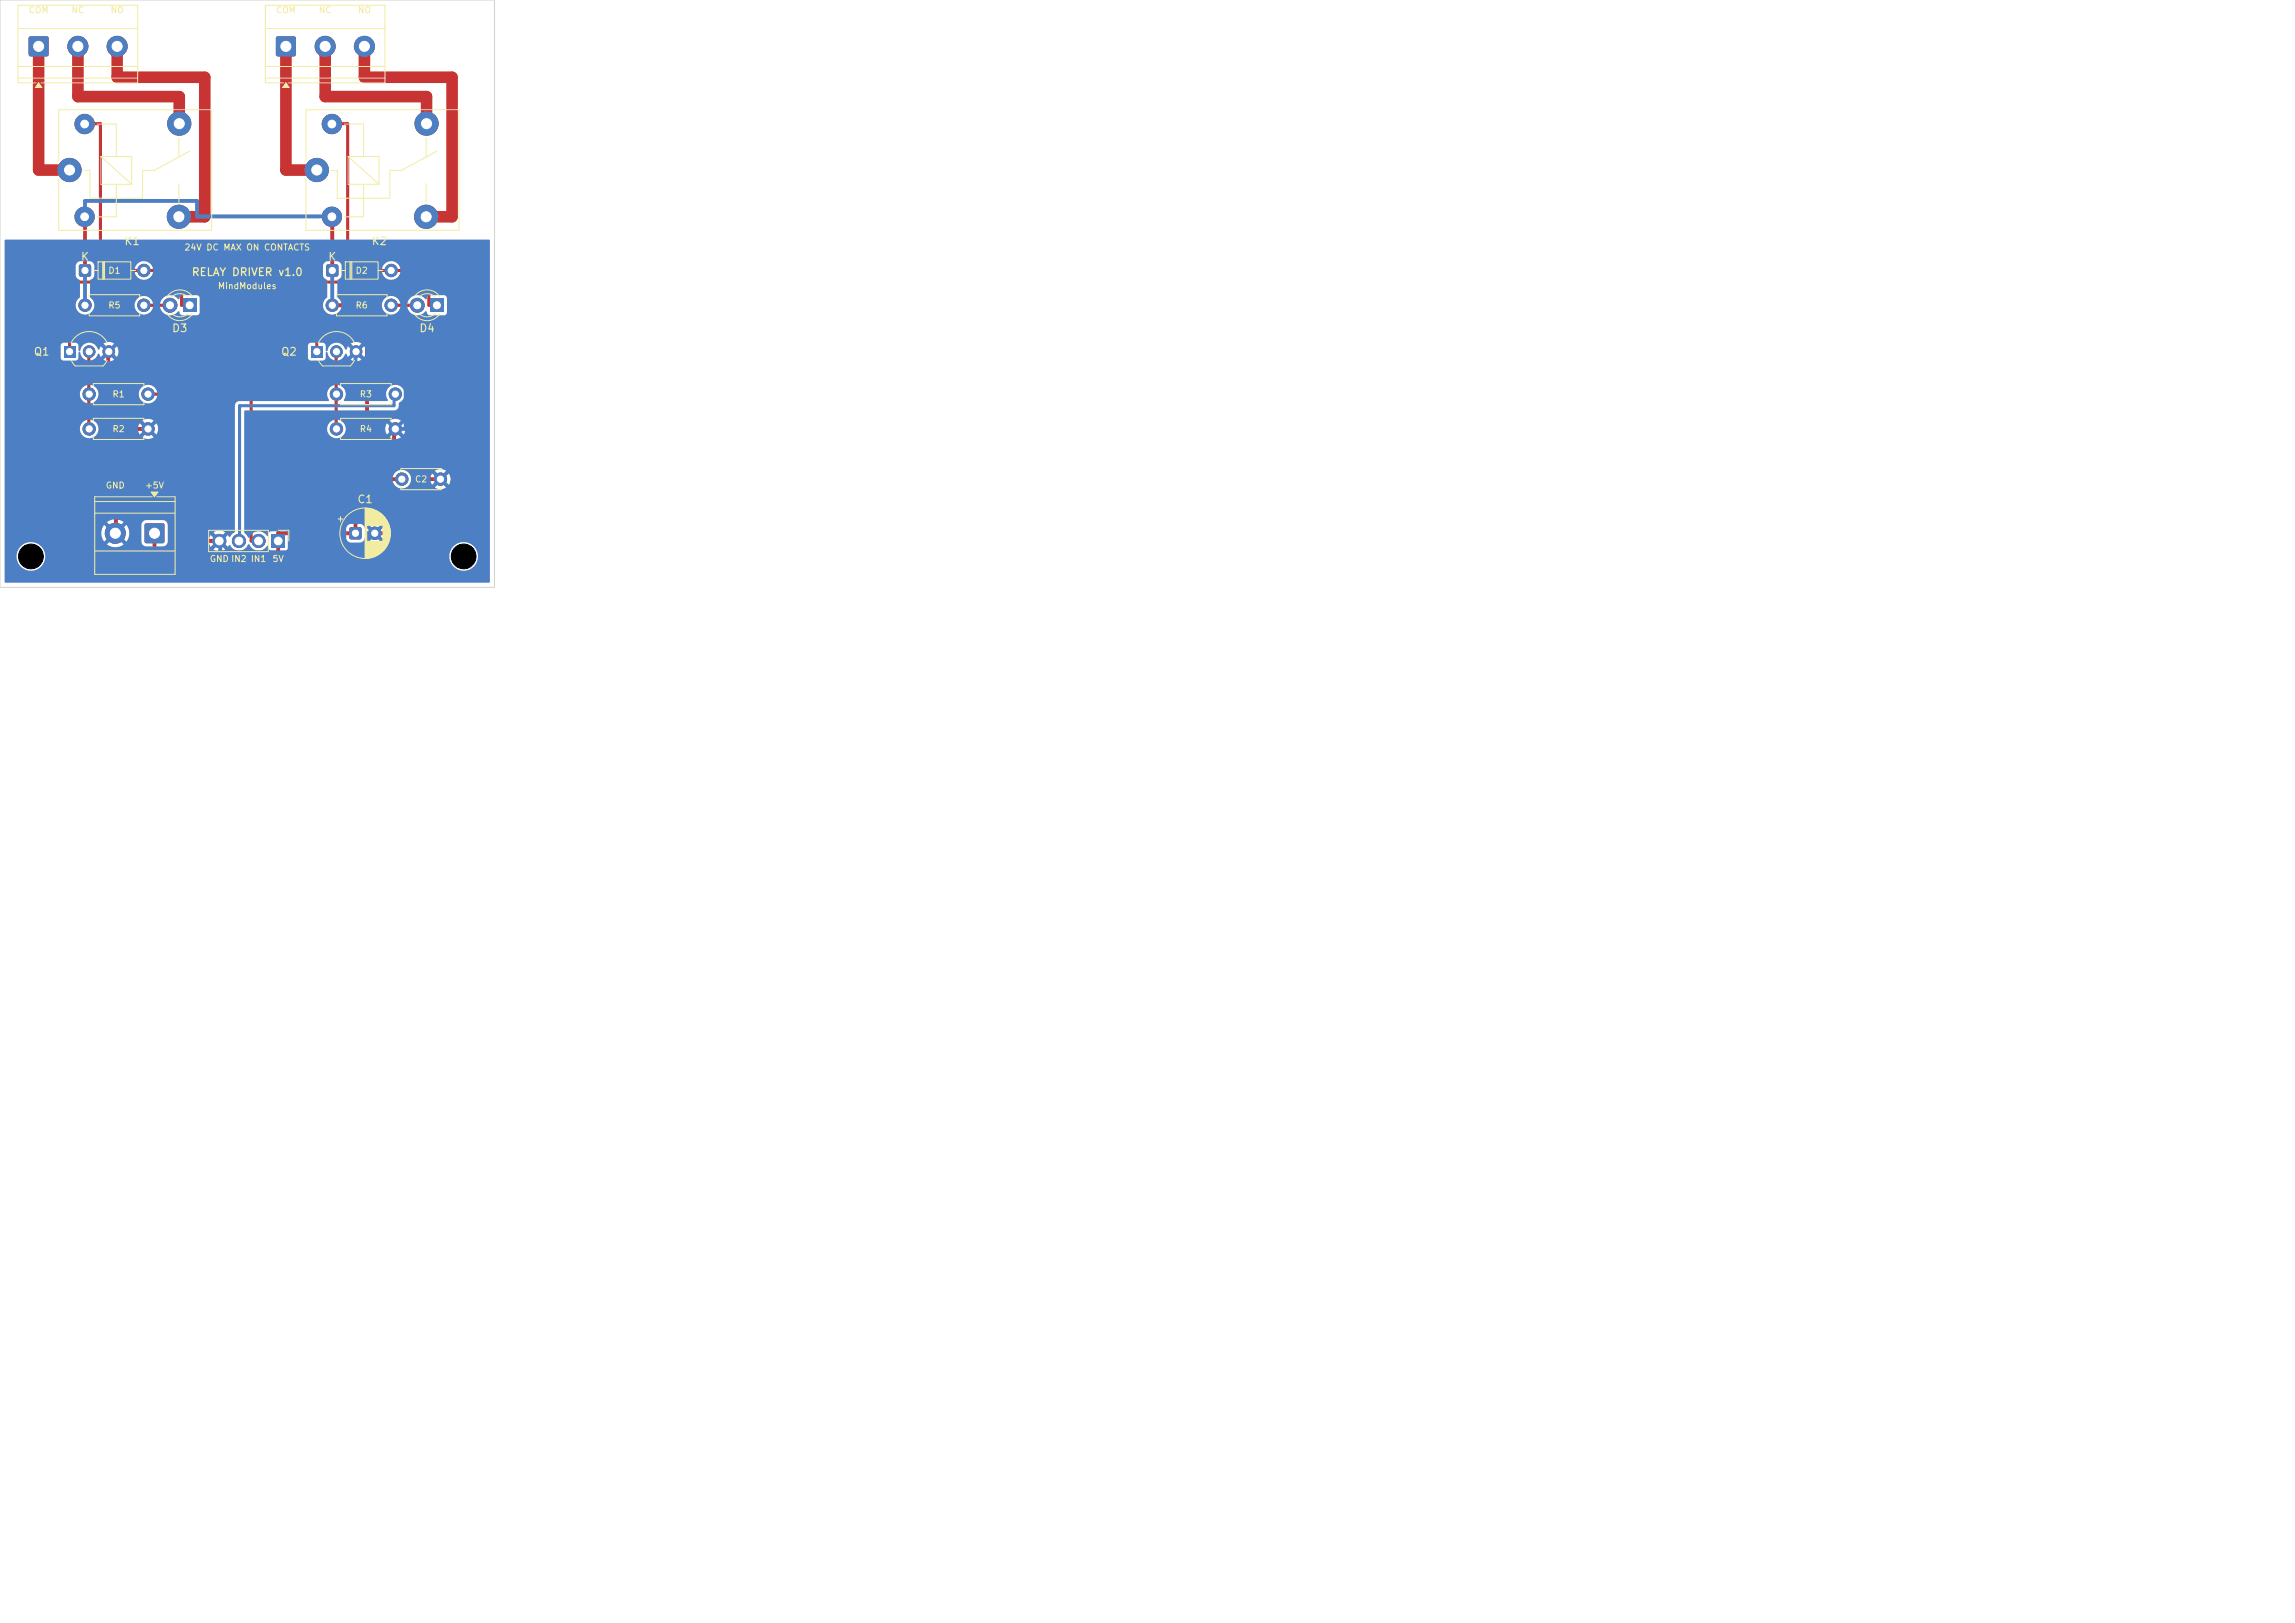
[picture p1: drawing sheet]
<svg xmlns="http://www.w3.org/2000/svg" width="297mm" height="210mm" viewBox="0 0 297 210" stroke-linecap="round" stroke-linejoin="round" font-family="sans-serif">
<defs><g id="words">
<g font-size="1" fill="#f2eda1">
<text x="10.4" y="34">K</text>
<text x="16" y="32">K1</text>
<text x="24.7" y="36">RELAY DRIVER v1.0</text>
<text x="42.4" y="34">K</text>
<text x="48" y="32">K2</text>
<text x="4.3" y="46.3">Q1</text>
<text x="22.2" y="43.2">D3</text>
<text x="36.3" y="46.3">Q2</text>
<text x="54.2" y="43.2">D4</text>
<text x="46.2" y="65.4">C1</text>
</g>
<g font-size=".8" fill="#f2eda1">
<text x="3.6" y="1.9">COM</text>
<text x="9.2" y="1.9">NC</text>
<text x="14.2" y="1.9">NO</text>
<text x="35.6" y="1.9">COM</text>
<text x="41.2" y="1.9">NC</text>
<text x="46.2" y="1.9">NO</text>
<text x="13.9" y="35.6">D1</text>
<text x="23.8" y="32.6">24V DC MAX ON CONTACTS</text>
<text x="45.9" y="35.6">D2</text>
<text x="13.9" y="40.1">R5</text>
<text x="28.1" y="37.6">MindModules</text>
<text x="45.9" y="40.1">R6</text>
<text x="14.5" y="51.6">R1</text>
<text x="46.5" y="51.6">R3</text>
<text x="14.5" y="56.1">R2</text>
<text x="46.5" y="56.1">R4</text>
<text x="13.6" y="63.4">GND</text>
<text x="18.7" y="63.4">+5V</text>
<text x="53.6" y="62.6">C2</text>
<text x="27.1" y="72.9">GND IN2 IN1</text>
<text x="35.2" y="72.9">5V</text>
</g>
</g></defs>
<path d="M23.6 38.6h1.8v1.8h-1.8z" fill="#c83434"/>
<circle cx="22" cy="39.5" r=".9" fill="#c83434" stroke="#c83434" stroke-width=".13"/>
<path d="M10.3 34.3l.2-.1 1.2 .1 .1 .2-.1 1.2-.2 .1-1.2-.1-.1-.1z" fill="#c83434"/>
<g fill="#c83434" stroke="#c83434" stroke-width=".13">
<circle cx="18.6" cy="35" r=".8"/>
<circle cx="41" cy="22" r="1.5"/>
<circle cx="42.9" cy="28" r="1.25"/>
<circle cx="55.1" cy="28" r="1.5"/>
<circle cx="55.2" cy="16" r="1.5"/>
<circle cx="42.9" cy="16" r="1.25"/>
<circle cx="52" cy="62" r=".8"/>
<circle cx="57" cy="62" r=".8"/>
<circle cx="51.2" cy="51" r=".8"/>
<circle cx="43.5" cy="51" r=".8"/>
</g>
<path d="M3.8 4.8l.2-.1h2l.2 .1 .1 .2v2.1l-.1 .1-.2 .1h-2l-.2-.1-.1-.1v-2.1z" fill="#c83434"/>
<g fill="#c83434" stroke="#c83434" stroke-width=".13">
<circle cx="10.1" cy="6" r="1.3"/>
<circle cx="15.2" cy="6" r="1.3"/>
<circle cx="11" cy="39.5" r=".8"/>
<circle cx="18.6" cy="39.5" r=".8"/>
</g>
<path d="M18.8 67.8l.1-.1h2.1l.2 .1 .1 .2v2.1l-.1 .1-.2 .1h-2.1l-.1-.1-.1-.1v-2.1z" fill="#c83434"/>
<circle cx="14.9" cy="69" r="1.3" fill="#c83434" stroke="#c83434" stroke-width=".13"/>
<path d="M40.3 44.8h1.4v1.5h-1.4z" fill="#c83434"/>
<g fill="#c83434" stroke="#c83434" stroke-width=".13">
<circle cx="43.5" cy="45.5" r=".75"/>
<circle cx="46.1" cy="45.5" r=".75"/>
<circle cx="43.5" cy="55.5" r=".8"/>
<circle cx="51.2" cy="55.5" r=".8"/>
</g>
<path d="M42.3 34.3l.1-.1 1.3 .1 .1 .2-.1 1.2-.1 .1-1.3-.1-.1-.1z" fill="#c83434"/>
<circle cx="50.6" cy="35" r=".8" fill="#c83434" stroke="#c83434" stroke-width=".13"/>
<path d="M35.8 4.8l.1-.1h2.2l.1 .1 .1 .2v2.1l-.1 .1-.1 .1h-2.2l-.1-.1-.1-.1v-2.1z" fill="#c83434"/>
<g fill="#c83434" stroke="#c83434" stroke-width=".13">
<circle cx="42.1" cy="6" r="1.3"/>
<circle cx="47.2" cy="6" r="1.3"/>
<circle cx="11.5" cy="55.5" r=".8"/>
<circle cx="19.2" cy="55.5" r=".8"/>
</g>
<path d="M55.6 38.6h1.8v1.8h-1.8z" fill="#c83434"/>
<g fill="#c83434" stroke="#c83434" stroke-width=".13">
<circle cx="54" cy="39.5" r=".9"/>
<circle cx="9" cy="22" r="1.5"/>
<circle cx="10.9" cy="28" r="1.25"/>
<circle cx="23.1" cy="28" r="1.5"/>
<circle cx="23.2" cy="16" r="1.5"/>
<circle cx="10.9" cy="16" r="1.25"/>
<circle cx="19.2" cy="51" r=".8"/>
<circle cx="11.5" cy="51" r=".8"/>
</g>
<path d="M8.2 44.8h1.6v1.5h-1.6z" fill="#c83434"/>
<g fill="#c83434" stroke="#c83434" stroke-width=".13">
<circle cx="11.5" cy="45.5" r=".75"/>
<circle cx="14.1" cy="45.5" r=".75"/>
<circle cx="43" cy="39.5" r=".8"/>
<circle cx="50.6" cy="39.5" r=".8"/>
</g>
<path d="M35.2 69.2h1.6v1.7h-1.6z" fill="#c83434"/>
<g fill="#c83434" stroke="#c83434" stroke-width=".13">
<circle cx="33.5" cy="70" r=".85"/>
<circle cx="30.9" cy="70" r=".85"/>
<circle cx="28.4" cy="70" r=".85"/>
</g>
<path d="M45.3 68.3l.2-.1 1.2 .1 .1 .2-.1 1.2-.2 .1-1.2-.1-.1-.1z" fill="#c83434"/>
<circle cx="48.5" cy="69" r=".8" fill="#c83434" stroke="#c83434" stroke-width=".13"/>
<g fill="none" stroke="#c83434" stroke-width=".4">
<path d="M10.9 16.1l2.1-.1v20.5h-4v9M43 16.1l2-.1v20.5h-4v9M13 35h10.5v4.5h1M18.5 39.5h3.5M45 35h10.5v4.5h1M50.5 39.5h3.5M11.5 51h.1M11.5 45.5v10M19 51h13.5v19h1M43.5 51h.1M43.5 45.5v10M51 51h.2"/>
<path d="M30.9 70h.1"/>
</g>
<path d="M5 6v16h4M10.1 6v6.5h13.1v3.5M15.2 6v4h11.3v18.1h-3.4M37 6v16h4M42.1 6v6.5h13.1v3.5M47.2 6v4h11.3v18.1h-3.4" fill="none" stroke="#c83434" stroke-width="1.5"/>
<path d="M10.9 28.1l.1-.1v7M43 28.1v-.1v7M43 39.5h4.5v22.5M14.1 45.5h-.1v10h5.2M15 55.5v13.5h-.1M46 45.5h.1M51.2 55.5h-.2v5h2.5v8.5h-5M15 67h7v3h6.5M52 62h-6v7h-10v2.5h-16v-2.5M53.5 62h3.5" fill="none" stroke="#c83434" stroke-width=".5"/>
<path d="M23.6 38.6h1.8v1.8h-1.8z" fill="#4d7fc4"/>
<circle cx="22" cy="39.5" r=".9" fill="#4d7fc4" stroke="#4d7fc4" stroke-width=".13"/>
<path d="M10.3 34.3l.2-.1 1.2 .1 .1 .2-.1 1.2-.2 .1-1.2-.1-.1-.1z" fill="#4d7fc4"/>
<g fill="#4d7fc4" stroke="#4d7fc4" stroke-width=".13">
<circle cx="18.6" cy="35" r=".8"/>
<circle cx="41" cy="22" r="1.5"/>
<circle cx="42.9" cy="28" r="1.25"/>
<circle cx="55.1" cy="28" r="1.5"/>
<circle cx="55.2" cy="16" r="1.5"/>
<circle cx="42.9" cy="16" r="1.25"/>
<circle cx="52" cy="62" r=".8"/>
<circle cx="57" cy="62" r=".8"/>
<circle cx="51.2" cy="51" r=".8"/>
<circle cx="43.5" cy="51" r=".8"/>
</g>
<path d="M3.8 4.8l.2-.1h2l.2 .1 .1 .2v2.1l-.1 .1-.2 .1h-2l-.2-.1-.1-.1v-2.1z" fill="#4d7fc4"/>
<g fill="#4d7fc4" stroke="#4d7fc4" stroke-width=".13">
<circle cx="10.1" cy="6" r="1.3"/>
<circle cx="15.2" cy="6" r="1.3"/>
<circle cx="11" cy="39.5" r=".8"/>
<circle cx="18.6" cy="39.5" r=".8"/>
</g>
<path d="M18.8 67.8l.1-.1h2.1l.2 .1 .1 .2v2.1l-.1 .1-.2 .1h-2.1l-.1-.1-.1-.1v-2.1z" fill="#4d7fc4"/>
<circle cx="14.9" cy="69" r="1.3" fill="#4d7fc4" stroke="#4d7fc4" stroke-width=".13"/>
<path d="M40.3 44.8h1.4v1.5h-1.4z" fill="#4d7fc4"/>
<g fill="#4d7fc4" stroke="#4d7fc4" stroke-width=".13">
<circle cx="43.5" cy="45.5" r=".75"/>
<circle cx="46.1" cy="45.5" r=".75"/>
<circle cx="43.5" cy="55.5" r=".8"/>
<circle cx="51.2" cy="55.5" r=".8"/>
</g>
<path d="M42.3 34.3l.1-.1 1.3 .1 .1 .2-.1 1.2-.1 .1-1.3-.1-.1-.1z" fill="#4d7fc4"/>
<circle cx="50.6" cy="35" r=".8" fill="#4d7fc4" stroke="#4d7fc4" stroke-width=".13"/>
<path d="M35.8 4.8l.1-.1h2.2l.1 .1 .1 .2v2.1l-.1 .1-.1 .1h-2.2l-.1-.1-.1-.1v-2.1z" fill="#4d7fc4"/>
<g fill="#4d7fc4" stroke="#4d7fc4" stroke-width=".13">
<circle cx="42.1" cy="6" r="1.3"/>
<circle cx="47.2" cy="6" r="1.3"/>
<circle cx="11.5" cy="55.5" r=".8"/>
<circle cx="19.2" cy="55.5" r=".8"/>
</g>
<path d="M55.6 38.6h1.8v1.8h-1.8z" fill="#4d7fc4"/>
<g fill="#4d7fc4" stroke="#4d7fc4" stroke-width=".13">
<circle cx="54" cy="39.5" r=".9"/>
<circle cx="9" cy="22" r="1.5"/>
<circle cx="10.9" cy="28" r="1.25"/>
<circle cx="23.1" cy="28" r="1.5"/>
<circle cx="23.2" cy="16" r="1.5"/>
<circle cx="10.9" cy="16" r="1.25"/>
<circle cx="19.2" cy="51" r=".8"/>
<circle cx="11.5" cy="51" r=".8"/>
</g>
<path d="M8.2 44.8h1.6v1.5h-1.6z" fill="#4d7fc4"/>
<g fill="#4d7fc4" stroke="#4d7fc4" stroke-width=".13">
<circle cx="11.5" cy="45.5" r=".75"/>
<circle cx="14.1" cy="45.5" r=".75"/>
<circle cx="43" cy="39.5" r=".8"/>
<circle cx="50.6" cy="39.5" r=".8"/>
</g>
<path d="M35.2 69.2h1.6v1.7h-1.6z" fill="#4d7fc4"/>
<g fill="#4d7fc4" stroke="#4d7fc4" stroke-width=".13">
<circle cx="33.5" cy="70" r=".85"/>
<circle cx="30.9" cy="70" r=".85"/>
<circle cx="28.4" cy="70" r=".85"/>
</g>
<path d="M45.3 68.3l.2-.1 1.2 .1 .1 .2-.1 1.2-.2 .1-1.2-.1-.1-.1z" fill="#4d7fc4"/>
<circle cx="48.5" cy="69" r=".8" fill="#4d7fc4" stroke="#4d7fc4" stroke-width=".13"/>
<g fill="none" stroke="#4d7fc4" stroke-width=".4">
<path d="M11 16l-.1 .1M43 16v.1M18.5 39.5h.1M18.5 35h.1M24.5 39.5h.1M50.5 39.5h.1M50.5 35h.1M56.5 39.5h.1M11.5 55.5h.1M11.5 45.5h.1M11.5 51h.1M19 51h.2"/>
<path d="M43.5 55.5h.1M43.5 45.5h.1M43.5 51h.1M51.2 51h-.2v1.5h-20v17.5h-.1M33.5 70h.1"/>
</g>
<path d="M10.9 28.1l.1-2.1h14.5v2h17.5v.1M11 35v4.5M43 35v4.5M14 45.5h.1M19 55.5h.2M46.1 45.5h-.1v4h6.5v6h-1.5M14.9 69h.1M48.5 69h-1v2.5h-19v-1.5h-.1" fill="none" stroke="#4d7fc4" stroke-width=".5"/>
<path d="M.6 31.1l62.7-.1 .1 .1v44.2l-.1 .1h-62.6l-.1-3.5h1.5a1.85 1.85 0 0 0 1.9 2 1.85 1.85 0 0 0 1.9-2h52.2v.2a1.85 1.85 0 0 0 2.9 1.5 1.85 1.85 0 0 0 0-3.2 1.85 1.85 0 0 0-2.9 1.5h-52.2l-.1-.3a1.85 1.85 0 0 0-1.9-1.5 1.85 1.85 0 0 0-1.8 1.8h-1.5v-3h12.5l.1 .7 .3 .5 .8-.9 .4 .4-.9 .8a1.79 1.79 0 0 0 2.2 0l-.8-.8 .3-.4 .9 .9v-.1a1.79 1.79 0 0 0 0-2.1l-.9 .9-.3-.4 .5-.5h2.6v2.3a.65 .65 0 0 0 .6 .5h2.3a.68 .68 0 0 0 .5-.8h5.3l.1 .4 .2 .5 .6-.7 .2 .3 .2 .1-.7 .6 .1 .1a1.34 1.34 0 0 0 1.4-.1l-.6-.6 .2-.1 .2-.3 .6 .7 .1-.3h.2a1.28 1.28 0 0 0 1.2 .8 1.28 1.28 0 0 0 1.1-.9h.2a1.3 1.3 0 0 0 1.1 .8 1.3 1.3 0 0 0 1.2-.6h.1a.53 .53 0 0 0 .4 .7l1.9-.1 .2-.1 .1-.2v-1.8l-.2-.3-.2-.1h-1.8a.46 .46 0 0 0-.4 .6l-.1 .1a1.32 1.32 0 0 0-1.2-.7 1.32 1.32 0 0 0-1.1 .9h-.2l-.5-.7v-.5h13.2v1.2a.65 .65 0 0 0 .6 .6h1.4l.3-.2 .1-.3h.2l.7-.7 .2 .3 .2 .1-.7 .7a1.28 1.28 0 0 0 1.4 0l-.7-.7 .2-.1 .2-.3 .7 .7a1.29 1.29 0 0 0 0-1.4l-.7 .7-.2-.3-.2-.1 .7-.7a1.29 1.29 0 0 0-1.4 0l.7 .7-.2 .1-.2 .3-.7-.7h-.2l-.1-.3-.3-.2h-1.4a.65 .65 0 0 0-.6 .6h-13.2v-6.5h19.2v.2a1.2 1.2 0 0 0 1.3 1.1 1.2 1.2 0 0 0 1.1-1.3h2.5v.4l.2 .4 .7-.7 .2 .3 .2 .1-.7 .7a1.29 1.29 0 0 0 1.4 0l-.7-.7 .3-.2 .1-.2 .7 .7a1.29 1.29 0 0 0 0-1.4l-.7 .7-.2-.3-.2-.1 .7-.7a1.29 1.29 0 0 0-1.4 0l.7 .7-.2 .1-.2 .3-.7-.7-.2 .6h-2.5a1.2 1.2 0 0 0-1.2-1.1 1.2 1.2 0 0 0-1.2 1.1h-19.2v-6.5h10.7v.2a1.2 1.2 0 0 0 1.3 1.1 1.2 1.2 0 0 0 1.1-1.3h5.2v.4l.2 .4 .7-.7v.2l.3 .2-.6 .7a1.29 1.29 0 0 0 1.4 0l-.7-.7 .3-.2 .1-.2 .7 .7a1.29 1.29 0 0 0-.1-1.4l-.6 .7-.2-.3-.2-.1 .6-.7a1.29 1.29 0 0 0-1.4 0l.7 .7-.3 .2v.2l-.7-.7-.2 .6h-5.2a1.2 1.2 0 0 0-1.2-1.1 1.2 1.2 0 0 0-1.2 1.1h-10.7v-2.2l.1-.1h19.4l.3-.1a.84 .84 0 0 0 .2-.9 1.21 1.21 0 0 0 .6-1.7 1.21 1.21 0 0 0-1.7-.4 1.21 1.21 0 0 0-.3 1.8l-.1 .1h-5.5l-.1-.1a1.23 1.23 0 0 0-.2-1.8 1.23 1.23 0 0 0-1.8 .4 1.5 1.5 0 0 0 .1 1.4l-11.7 .1-.4 .2-.1 .3v16.4l-.6 .7h-.2l-.1-.3-.6 .7-.2-.3-.2-.1 .6-.6v-.1a1.34 1.34 0 0 0-1.5 .1l.7 .6-.3 .2-.1 .2-.6-.7-.3 .7h-5.3v-2.1a.65 .65 0 0 0-.6-.5h-2.3l-.4 .2-.1 .4h-2.6l.3-.3a1.79 1.79 0 0 0-2.2 0l.9 .8-.4 .4-.8-.9-.3 .5-.1 .5h-12.5v-13.5h9.7a1.2 1.2 0 0 0 1.2 1.3 1.2 1.2 0 0 0 1.2-1.3h5.2v.4l.2 .4 .7-.7v.2l.3 .2-.6 .7a1.29 1.29 0 0 0 1.4 0l-.7-.7 .3-.2 .1-.2 .7 .7a1.29 1.29 0 0 0-.1-1.4l-.6 .7-.1-.2-.3-.2 .6-.7a1.29 1.29 0 0 0-1.4 0l.7 .7-.3 .2v.2l-.7-.7-.2 .6h-5.2a1.2 1.2 0 0 0-1.2-1.1 1.2 1.2 0 0 0-1.2 1.1h-9.7v-4.5h9.7v.2a1.2 1.2 0 0 0 1.3 1.1 1.2 1.2 0 0 0 1.1-1.3h5.3v.2a1.2 1.2 0 0 0 1.8 .9 1.2 1.2 0 0 0 0-2 1.2 1.2 0 0 0-1.8 .9h-5.3v-.2a1.2 1.2 0 0 0-1.3-.9 1.2 1.2 0 0 0-1.1 1.1h-9.7v-6.2h7.2l.1 1.7 .1 .2 .2 .1 1.7-.1 .2-.2 .1-.8 .1-.1 .1 .1a1.17 1.17 0 0 0 1.1 1.1 1.17 1.17 0 0 0 1.2-.9h.2l.1 .4 .7-.7 .1 .2 .2 .2-.6 .6a1.24 1.24 0 0 0 1.4 0l-.7-.6 .3-.2 .1-.2 .6 .7a1.24 1.24 0 0 0 0-1.4l-.6 .7-.1-.2-.3-.2 .4-.4h25.3l.1 1.7 .1 .2 .2 .1 1.7-.1 .2-.2 .1-.8h.2a1.19 1.19 0 0 0 1 1 1.19 1.19 0 0 0 1.3-.8h.2l.1 .4 .7-.7 .1 .2 .2 .2-.6 .6a1.24 1.24 0 0 0 1.4 0l-.7-.6 .3-.2 .1-.2 .6 .7a1.24 1.24 0 0 0 0-1.4l-.6 .7-.2-.3-.2-.1 .6-.7a1.25 1.25 0 0 0-1.3 .1l.6 .6-.2 .2-.1 .2-.7-.7-.2 .4h-.1a1.17 1.17 0 0 0-1.3-.8 1.17 1.17 0 0 0-1 1l-.2 .1v-.1l-.1-.9-.3-.2-1.7 .1-.2 .1-.1 .2h-25.3l.2-.3a1.24 1.24 0 0 0-1.3 .1l.6 .6-.2 .2-.1 .2-.7-.7-.2 .4h-.1a1.17 1.17 0 0 0-1.3-.8 1.17 1.17 0 0 0-1 1l-.2 .1v-.1l-.1-.9-.3-.2-1.7 .1-.2 .1-.1 .2h-7.2v-10.3h9.2v1.4l.5 .5v2.2a1.21 1.21 0 0 0 .2 2.1 1.21 1.21 0 0 0 1.7-1.2h5.2v.2a1.2 1.2 0 0 0 1.3 1.1 1.2 1.2 0 0 0 1.1-1.3h.9v.2a1.32 1.32 0 0 0 1 1.2 1.32 1.32 0 0 0 1.4-.5h.1l.1 .3 .2 .2h2l.2-.1 .1-.3v-1.8v-.2l-.2-.2h-2l-.3 .2-.1 .3h-.2a1.3 1.3 0 0 0-1.4-.5 1.3 1.3 0 0 0-.9 1.2h-.9v-.2a1.2 1.2 0 0 0-1.3-.9 1.2 1.2 0 0 0-1.1 1.1h-5.2l-.2-.5-.3-.5v-2.2a.76 .76 0 0 0 .5-.6v-.7h5.2a1.2 1.2 0 0 0 1.5 1.3 1.2 1.2 0 0 0 .8-1.8h22.1v1.2a.95 .95 0 0 0 .5 .7v2.1a1.22 1.22 0 0 0 .1 2.1 1.22 1.22 0 0 0 1.8-1.1h5.2v.2a1.2 1.2 0 0 0 1.3 1.1 1.2 1.2 0 0 0 1.1-1.3h.9v.2a1.32 1.32 0 0 0 1 1.2 1.32 1.32 0 0 0 1.4-.5h.1l.2 .4 .2 .1h1.9l.2-.1 .1-.2v-1.9v-.2l-.3-.2h-1.9a.54 .54 0 0 0-.4 .5h-.2a1.3 1.3 0 0 0-1.4-.5 1.3 1.3 0 0 0-.9 1.2h-.9v-.2a1.2 1.2 0 0 0-1.3-.9 1.2 1.2 0 0 0-1.1 1.1h-5.2l-.2-.5-.3-.5v-2.2a.76 .76 0 0 0 .5-.6v-.7h5.2a1.2 1.2 0 0 0 1.7 1.2 1.2 1.2 0 0 0 .3-2 1.2 1.2 0 0 0-2 .6v.2h-5.2v-.7l-.2-.3-.4-.1h-1.4l-.3 .2-.1 .4h-22.1a1.2 1.2 0 0 0-1.4-.6 1.2 1.2 0 0 0-.9 1.1h-5.2v-.7l-.2-.3-.4-.1h-1.4l-.3 .2-.1 .4h-9.2z" fill="#4d7fc4"/>
<g fill="none" stroke="#f2eda1" stroke-width=".13">
<path d="M2.3 3.7h15.5M2.3 8.6h15.5M2.3 10.1h15.5M4.7 10.7h-2.4v-10h15.5v10h-12.5M5 10.7l.4 .6h-.8zM44.5 16.1h2.5v4.2M55.1 17.8v2.5M56.5 19.6l-4.6 2.5h-1.4v3.6h-6.9v-3.6h-.8M12 35h.7M12.7 33.9h4.2v2.2h-4.2zM13.3 33.9v2.2M13.4 33.9v2.2"/>
<path d="M13.5 33.9v2.2M16.9 35h.7M22.2 38.4a1.5 1.5 0 0 1 2.1 0M24.8 38.4v-.1a1.99 1.99 0 0 0-3.2 .1M39.6 20.8v-6.6h19.8v15.6h-19.8v-6.6M45 20.3h4v3.6M45 20.3v3.6h4M45 20.3l4 3.6M47 23.9v4.2h-2.5M55.1 23.8v2.4M22.2 40.6a1.5 1.5 0 0 0 2.1 0M24.8 40.6v.1a1.99 1.99 0 0 1-3.2-.1"/>
<path d="M44.1 50v-.4h6.5v.4M44.1 52v.4h6.5v-.4M51.9 61v-.4h5.2v.4M51.9 63v.4h5.2v-.4"/>
</g>
<path d="M5 10.7l.4 .6h-.8z" fill="#f2eda1"/>
<path d="M11.5 38.5v-.4h6.6v.4M11.5 40.5v.4h6.6v-.4M12.3 64.9h10.4M12.3 66.4h10.4M12.3 71.3h10.4M19.6 63.7h.8l-.4 .6zM19.7 64.3h-7.4v10h10.4v-10h-2.4" fill="none" stroke="#f2eda1" stroke-width=".13"/>
<path d="M19.6 63.7h.8l-.4 .6z" fill="#f2eda1"/>
<g fill="none" stroke="#f2eda1" stroke-width=".13">
<path d="M34.3 3.7h15.5M34.3 8.6h15.5M34.3 10.1h15.5M36.7 10.7h-2.4v-10h15.5v10h-12.5M37 10.7l.4 .6h-.8zM44 35h.7M44.7 33.9h4.2v2.2h-4.2zM45.3 33.9v2.2M45.4 33.9v2.2M45.5 33.9v2.2M48.9 35h.7M41.2 44.4a2.6 2.6 0 0 1 2.3-1.5 2.6 2.6 0 0 1 2.4 1.5"/>
<path d="M41.2 46.6l.5 .7 3.6 .1 .6-.8M44.1 54.5v-.4h6.5v.4M44.1 56.5v.4h6.5v-.4"/>
</g>
<path d="M37 10.7l.4 .6h-.8z" fill="#f2eda1"/>
<g fill="none" stroke="#f2eda1" stroke-width=".13">
<path d="M12.5 16.1h2.5v4.2M23.1 17.8v2.5M24.5 19.6l-4.6 2.5h-1.5v3.6h-6.7v-3.6h-.9M7.6 20.8v-6.6h19.8v15.6h-19.8v-6.6M13.1 20.3h4v3.6M13.1 20.3v3.6h4M13.1 20.3l4 3.6M15 23.9v4.2h-2.5M23.1 23.8v2.4M43.5 38.5v-.4h6.6v.4M54.2 38.4a1.5 1.5 0 0 1 2.1 0M56.8 38.4v-.1a1.99 1.99 0 0 0-3.2 .1"/>
<path d="M9.2 44.4a2.6 2.6 0 0 1 2.3-1.5 2.6 2.6 0 0 1 2.4 1.5M9.2 46.6l.5 .7 3.6 .1 .6-.8M12.1 54.5v-.4h6.5v.4M12.1 50v-.4h6.5v.4M12.1 52v.4h6.5v-.4M12.1 56.5v.4h6.5v-.4M43.5 40.5v.4h6.6v-.4M54.2 40.6a1.5 1.5 0 0 0 2.1 0M56.8 40.6v.1a1.99 1.99 0 0 1-3.2-.1M27 68.6h7.7v2.8h-7.7zM36 68.6h1.4v1.4M43.7 67.2h.7"/>
<path d="M44.1 66.8v.7M47.2 65.8v6.4M47.3 65.8v6.4M47.4 65.8v6.4M47.5 65.8v2.2M47.5 70v2.2M47.6 65.8v2.2M47.6 70v2.2M47.7 65.8v2.2M47.7 70v2.2M47.8 65.8v2.2M47.8 70v2.2"/>
<path d="M47.9 65.8v2.2M47.9 70v2.2M48 65.9v2.1M48 70v2.2M48 70v2.1M48.1 65.9v2.1M48.1 70v2.1M48.2 65.9v2.1M48.2 70v2.1M48.3 65.9v2.1M48.3 70v2.1M48.3 66v2"/>
<path d="M48.3 70v2M48.4 66v2M48.4 70v2M48.5 66v2M48.5 70v2M48.6 66v2M48.6 70v2M48.6 66.1v1.9M48.6 70v1.9M48.7 66.1v1.9M48.7 70v1.9M48.8 66.1v1.9"/>
<path d="M48.8 70v1.9M48.8 66.2v1.8M48.8 70v1.8M48.9 66.2v1.8M48.9 70v1.8M49 66.3v1.7M49 70v1.7M49.1 66.3v1.7M49.1 70v1.7M49.1 66.4v1.6M49.1 70v1.6M49.2 66.4v1.6"/>
<path d="M49.2 70v1.6M49.2 66.5v1.5M49.2 70v1.5M49.3 66.5v1.5M49.3 70v1.5M49.4 66.6v1.4M49.4 70v1.5M49.4 70v1.4M49.5 66.7v1.3M49.5 70v1.3M49.6 66.7v4.6M49.6 66.8v4.4"/>
<path d="M49.7 66.9v4.2M49.8 67v4M49.8 67.1v3.8M49.9 67.1v3.8M49.9 67.2v3.6M50 67.2v3.6M50 67.3v3.4M50 67.4v3.2M50.1 67.4v3.2M50.1 67.5v3M50.2 67.6v2.8M50.2 67.7v2.7"/>
<path d="M50.2 67.7v2.6M50.3 67.8v2.4M50.3 67.9v2.2M50.4 68.1v1.8M50.4 68.2v1.6M50.5 68.4v1.2M50.5 68.6v.8"/>
<circle cx="47.3" cy="69" r="3.3"/>
</g>
<path d="M0 0h64v76h-64z" fill="none" stroke="#d0d2cd" stroke-width=".13"/>
<g fill="#fff" stroke="#fff" stroke-width=".13">
<circle cx="24.5" cy="39.5" r=".45"/>
<circle cx="22" cy="39.5" r=".45"/>
<circle cx="11" cy="35" r=".4"/>
<circle cx="18.6" cy="35" r=".4"/>
<circle cx="41" cy="22" r=".65"/>
<circle cx="42.9" cy="28.1" r=".5"/>
<circle cx="55.1" cy="28" r=".65"/>
<circle cx="55.2" cy="16" r=".65"/>
<circle cx="42.9" cy="16" r=".5"/>
<circle cx="52" cy="62" r=".4"/>
<circle cx="57" cy="62" r=".4"/>
<circle cx="51.2" cy="51" r=".4"/>
<circle cx="43.5" cy="51" r=".4"/>
<circle cx="5" cy="6" r=".65"/>
<circle cx="10.1" cy="6" r=".65"/>
<circle cx="15.2" cy="6" r=".65"/>
<circle cx="11" cy="39.5" r=".4"/>
<circle cx="18.6" cy="39.5" r=".4"/>
<circle cx="20" cy="69" r=".65"/>
<circle cx="14.9" cy="69" r=".65"/>
<circle cx="41" cy="45.5" r=".4"/>
<circle cx="43.5" cy="45.5" r=".4"/>
<circle cx="46.1" cy="45.5" r=".4"/>
<circle cx="43.5" cy="55.5" r=".4"/>
<circle cx="51.2" cy="55.5" r=".4"/>
<circle cx="43" cy="35" r=".4"/>
<circle cx="50.6" cy="35" r=".4"/>
<circle cx="37" cy="6" r=".65"/>
<circle cx="42.1" cy="6" r=".65"/>
<circle cx="47.2" cy="6" r=".65"/>
<circle cx="11.5" cy="55.5" r=".4"/>
<circle cx="19.2" cy="55.5" r=".4"/>
<circle cx="56.5" cy="39.5" r=".45"/>
<circle cx="54" cy="39.5" r=".45"/>
<circle cx="9" cy="22" r=".65"/>
<circle cx="10.9" cy="28.1" r=".5"/>
<circle cx="23.1" cy="28" r=".65"/>
<circle cx="23.2" cy="16" r=".65"/>
<circle cx="10.9" cy="16" r=".5"/>
<circle cx="19.2" cy="51" r=".4"/>
<circle cx="11.5" cy="51" r=".4"/>
<circle cx="9" cy="45.5" r=".4"/>
<circle cx="11.5" cy="45.5" r=".4"/>
<circle cx="14.1" cy="45.5" r=".4"/>
<circle cx="43" cy="39.5" r=".4"/>
<circle cx="50.6" cy="39.5" r=".4"/>
<circle cx="36" cy="70" r=".5"/>
<circle cx="33.5" cy="70" r=".5"/>
<circle cx="30.9" cy="70" r=".5"/>
<circle cx="28.4" cy="70" r=".5"/>
<circle cx="46" cy="69" r=".4"/>
<circle cx="48.5" cy="69" r=".4"/>
</g>
<g fill="#000" stroke="#000" stroke-width=".13">
<circle cx="4" cy="72" r="1.6"/>
<circle cx="60" cy="72" r="1.6"/>
</g>
<use href="#words"/>
</svg>
